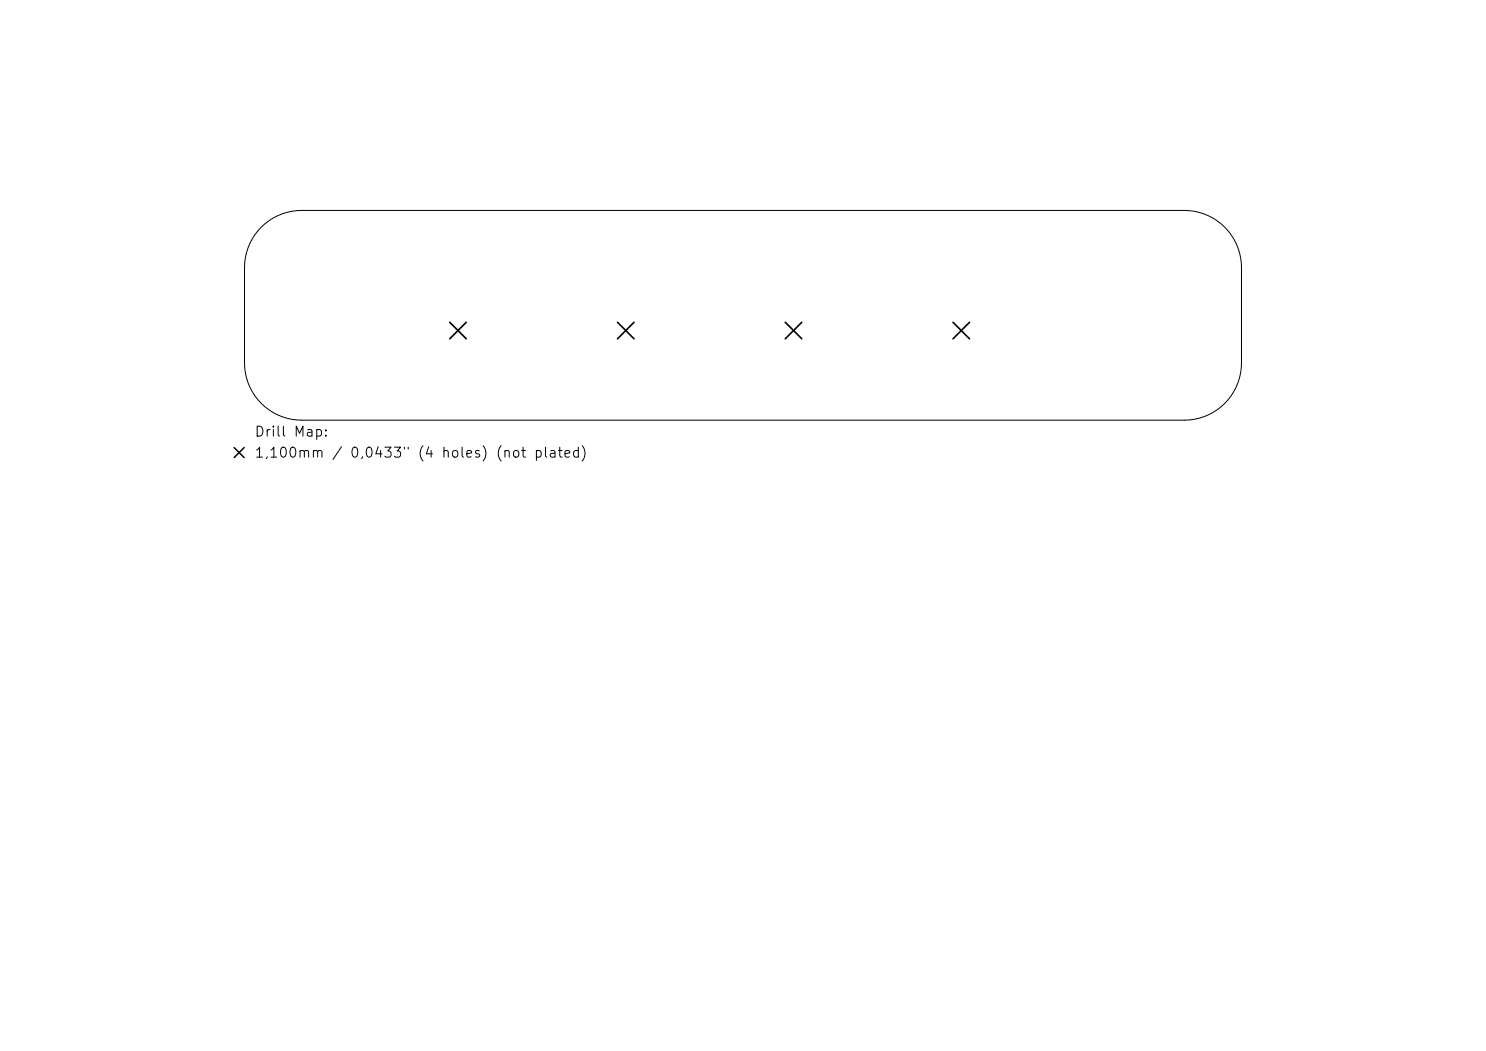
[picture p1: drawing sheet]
<svg xmlns="http://www.w3.org/2000/svg" width="297mm" height="210mm" viewBox="0 0 297 210" stroke-linecap="round" stroke-linejoin="round" font-family="sans-serif">
<defs><g id="words">
<g font-size="2">
<text x="50.7" y="87.8">Drill Map:</text>
<text x="50.7" y="92">1,100mm / 0,0433&quot; (4 holes) (not plated)</text>
</g>
</g></defs>
<path d="M52.2 45.4a11.4 11.4 0 0 1 8.1-3.4h176.4a11.4 11.4 0 0 1 11.4 11.5v19a11.4 11.4 0 0 1-11.4 11.5h-176.4a11.4 11.4 0 0 1-11.4-11.5v-19a11.4 11.4 0 0 1 3.3-8.1z" fill="none" stroke="#000" stroke-width=".2"/>
<path d="M89.9 64.4l3.3 3.3M93.2 64.4l-3.3 3.3M123.4 64.4l3.3 3.3M126.7 64.4l-3.3 3.3M156.9 64.4l3.3 3.3M160.2 64.4l-3.3 3.3M190.5 64.4l3.3 3.3M193.8 64.4l-3.3 3.3" fill="none" stroke="#000" stroke-width=".33"/>
<path d="M46.8 89.4l2 2M48.8 89.4l-2 2" fill="none" stroke="#000" stroke-width=".3"/>
<use href="#words"/>
</svg>
